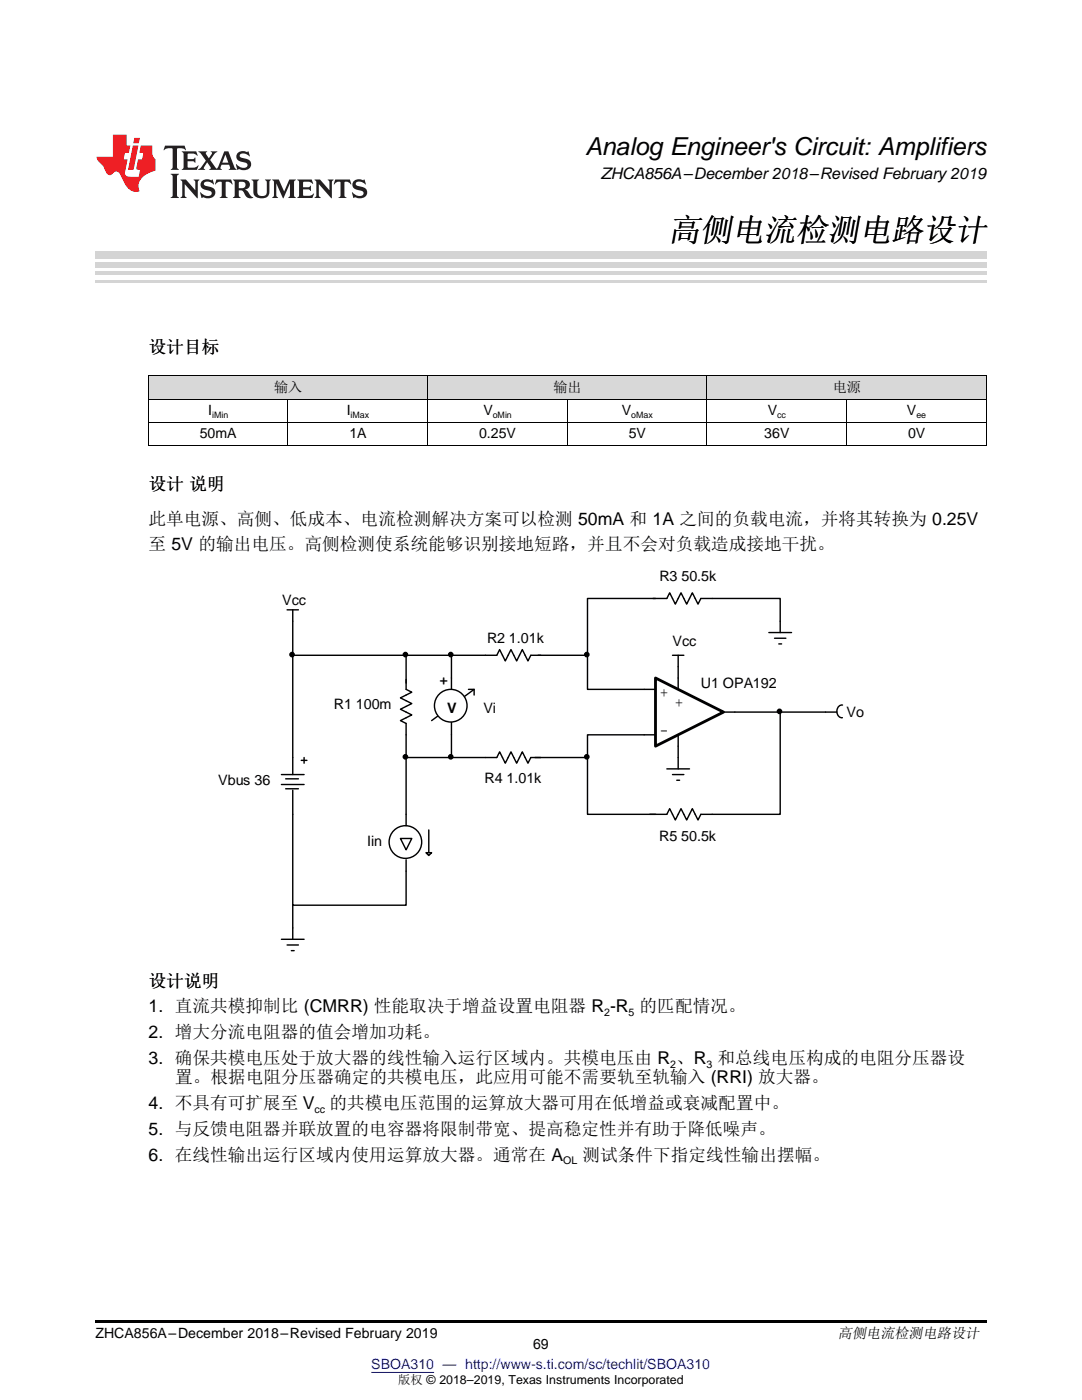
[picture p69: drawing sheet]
<svg xmlns="http://www.w3.org/2000/svg" width="216mm" height="279mm" viewBox="0 0 216 279" stroke-linecap="round" stroke-linejoin="round" font-family="sans-serif">
<defs><g id="words">
<text font-size="6.4" x="133.3" y="48">高侧电流检测电路设计</text>
<text font-size="4.9" x="116.8" y="30.9">Analog Engineer's Circuit: Amplifiers</text>
<g font-size="3.5">
<text x="29.6" y="70.5">设计目标</text>
<text x="29.6" y="97.8">设计 说明</text>
<text x="29.6" y="104.8">此单电源、高侧、低成本、电流检测解决方案可以检测 50mA 和 1A 之间的负载电流，并将其转换为 0.25V</text>
<text x="29.6" y="109.8">至 5V 的输出电压。高侧检测使系统能够识别接地短路，并且不会对负载造成接地干扰。</text>
<text x="29.6" y="196.9">设计说明</text>
<text x="29.6" y="202">1. 直流共模抑制比 (CMRR) 性能取决于增益设置电阻器 R -R 的匹配情况。</text>
<text x="29.6" y="207.2">2. 增大分流电阻器的值会增加功耗。</text>
<text x="29.6" y="212.3">3. 确保共模电压处于放大器的线性输入运行区域内。共模电压由 R 、R 和总线电压构成的电阻分压器设</text>
<text x="29.6" y="221.4">4. 不具有可扩展至 V</text>
<text x="34.9" y="216.2">置。根据电阻分压器确定的共模电压，此应用可能不需要轨至轨输入 (RRI) 放大器。</text>
<text x="65.7" y="221.4">的共模电压范围的运算放大器可用在低增益或衰减配置中。</text>
<text x="29.6" y="226.5">5. 与反馈电阻器并联放置的电容器将限制带宽、提高稳定性并有助于降低噪声。</text>
<text x="29.6" y="231.7">6. 在线性输出运行区域内使用运算放大器。通常在 A</text>
<text x="116.2" y="231.7">测试条件下指定线性输出摆幅。</text>
</g>
<text font-size="3.2" x="119.9" y="35.7">ZHCA856A–December 2018–Revised February 2019</text>
<g font-size="2.9">
<text x="131.6" y="116">R3 50.5k</text>
<text x="56.3" y="120.7">Vcc</text>
<text x="97.2" y="128.3">R2 1.01k</text>
<text x="134.2" y="129">Vcc</text>
<text x="87.7" y="136.6">+</text>
<text x="139.8" y="137.2">U1 OPA192</text>
<text x="66.6" y="141.5">R1 100m</text>
<text x="89.2" y="142.3">V</text>
<text x="96.5" y="142.3">Vi</text>
<text x="131.7" y="139.1">+</text>
<text x="134.7" y="141">+</text>
<text x="168.9" y="143.2">Vo</text>
<text x="131.7" y="146.8">-</text>
<text x="43.5" y="156.7">Vbus 36</text>
<text x="96.7" y="156.3">R4 1.01k</text>
<text x="131.5" y="167.8">R5 50.5k</text>
<text x="73.3" y="168.9">Iin</text>
<text x="167.2" y="267.1">高侧电流检测电路设计</text>
</g>
<g font-size="2.8">
<text x="41.6" y="82.8">I</text>
<text x="54.7" y="78.2">输入</text>
<text x="69.2" y="82.8">I</text>
<text x="96.4" y="82.8">V</text>
<text x="110.4" y="78.2">输出</text>
<text x="124.1" y="82.8">V</text>
<text x="153.2" y="82.8">V</text>
<text x="166.2" y="78.2">电源</text>
<text x="181" y="82.8">V</text>
<text x="39.9" y="87.5">50mA</text>
<text x="69.7" y="87.5">1A</text>
<text x="95.6" y="87.5">0.25V</text>
<text x="125.4" y="87.5">5V</text>
<text x="152.5" y="87.5">36V</text>
<text x="181.2" y="87.5">0V</text>
<text x="19" y="267.1">ZHCA856A–December 2018–Revised February 2019</text>
<text x="106.4" y="269.2">69</text>
</g>
<text font-size="2.8" fill="#00f" x="74.1" y="273.2">SBOA310 — http://www-s.ti.com/sc/techlit/SBOA310</text>
<text font-size="2.5" x="79.4" y="276.3">版权 © 2018–2019, Texas Instruments Incorporated</text>
<g font-size="2.1">
<text x="120.5" y="202.7">2</text>
<text x="125.4" y="202.7">5</text>
<text x="133.7" y="213">2</text>
<text x="141" y="213">3</text>
<text x="62.8" y="222.1">cc</text>
<text x="112.4" y="232.4">OL</text>
</g>
<g font-size="1.8">
<text x="42.3" y="83.4">iMin</text>
<text x="70" y="83.4">iMax</text>
<text x="98.3" y="83.4">oMin</text>
<text x="125.9" y="83.4">oMax</text>
<text x="155.1" y="83.4">cc</text>
<text x="182.8" y="83.4">ee</text>
</g>
</g></defs>
<g fill="#d8d8d8">
<path d="M29.6 75.1h27.9v4.6h-27.9z"/>
<path d="M57.5 75.1h27.9v4.6h-27.9z"/>
<path d="M85.4 75.1h27.8v4.6h-27.8z"/>
<path d="M113.2 75.1h27.9v4.6h-27.9z"/>
<path d="M141.1 75.1h27.9v4.6h-27.9z"/>
<path d="M169 75.1h27.8v4.6h-27.8z"/>
</g>
<path d="M19 263.5h177.8v.6h-177.8z" fill="#000"/>
<g fill="#000">
<circle cx="58.3" cy="130.6" r=".42"/>
<circle cx="80.9" cy="130.6" r=".43"/>
<circle cx="89.9" cy="130.6" r=".42"/>
<circle cx="117.1" cy="130.6" r=".43"/>
<circle cx="80.9" cy="151" r=".42"/>
<circle cx="89.9" cy="151" r=".42"/>
<circle cx="117.1" cy="151" r=".42"/>
<circle cx="155.5" cy="142" r=".42"/>
</g>
<g fill="none" stroke="#000" stroke-width=".28">
<path d="M130.3 119.4h2.8l.5-1.1 1.2 2.3 1.1-2.3 1.1 2.3 1.1-2.3 1.2 2.3 .5-1.2h2.3M57.3 121.7h2.2M58.4 121.7v2.3M81 135.6v2l1.2 .5-2.3 1.2 2.3 1.1-2.3 1.1 2.3 1.2-2.3 1.1 1.1 .6v2.2M96.9 130.8h2.2l.6-1.2 1.1 2.3 1.2-2.3 1.1 2.3 1.1-2.3 1.2 2.3 .5-1.1h2M128.5 137.6h2.3M134.2 130.8h2.3M135.3 130.8v2.2M135.3 135.3v2.3M153.4 126.2h4.5M154.5 127.4h2.3M155.4 128.5h.6"/>
<path d="M155.7 124v2.2M56.2 154.6h4.5M56.2 156.6h4.5M57 155.4h2.5zM57 157.4h2.5zM58.4 151.2v3.4M58.4 157.7v4.8M60.1 151.7h1.1M60.7 151.2v1.1M96.9 151.2h2.2l.6-1.2 1.1 2.3 1.2-2.3 1.1 2.3 1.1-2.3 1.2 2.3 .5-1.1h2M128.5 146.6h2.3M133.1 153.4h4.5"/>
<path d="M134.2 154.6h2.3M135 155.7h.6M135.3 146.6v2.3M135.3 151.2v2.2M144.4 142.1h2.2M164.7 142.1h2.3M168.1 140.7a1.27 1.27 0 0 0-1.1 1.3 1.27 1.27 0 0 0 1.1 1.2M79.9 167.3h2.3l-1.2 2.3zM81 162.5v2.3M81 171.6v2.3M85 170.2h1.1l-.5 .5zM85.6 165.6v4.6"/>
<path d="M129.7 162.5h3.4l.5-1.1 1.2 2.3 1.1-2.3 1.1 2.3 1.1-2.3 1.2 2.3 .5-1.2h2.3M56.2 187.5h4.5M57.3 188.6h2.2M58.1 189.7h.6M58.4 185.2v2.3"/>
<circle cx="58.3" cy="130.6" r=".42"/>
<circle cx="80.9" cy="130.6" r=".43"/>
<circle cx="89.9" cy="130.6" r=".42"/>
<circle cx="117.1" cy="130.6" r=".43"/>
<circle cx="80.9" cy="151" r=".42"/>
<circle cx="89.9" cy="151" r=".42"/>
<circle cx="117.1" cy="151" r=".42"/>
<circle cx="155.5" cy="142" r=".42"/>
<circle cx="80.9" cy="168" r="3.3"/>
</g>
<path d="M130.8 135.3l13.6 6.8-13.6 6.8z" fill="#fff"/>
<path d="M130.8 135.3l13.6 6.8-13.6 6.8z" fill="none" stroke="#000" stroke-width=".57"/>
<path d="M90.1 135.3v2.3M93.5 137.6h1.1v1.1M94.6 137.6l-8.5 6.2M90.1 144.1v2.5" fill="none" stroke="#000" stroke-width=".28"/>
<circle cx="89.9" cy="140.8" r="3.3" fill="#fff"/>
<g fill="none" stroke="#000" stroke-width=".28">
<path d="M130.8 119.4h-13.6v11.4h-9.8M142.1 119.4h13.6v4.6M58.4 130.8h38.5M58.4 124v27.2M81 130.8v5.5M90.1 130.8v4.5M117.2 130.8v6.8h11.3M135.3 133v2.3M81 146.6v15.9M81 151.2h15.9M90.1 146.6v4.6M106.7 151.2h10.5"/>
<path d="M117.2 151.2v11.3h13.6M128.5 146.6h-11.3v4.6M135.3 148.9v2.3M146.6 142.1h9.1M164.7 142.1h-9v20.4h-13.6M58.4 162.5v18.2h22.6v-6.8M58.4 180.7v4.5"/>
<circle cx="89.9" cy="140.8" r="3.3"/>
</g>
<path d="M29.6 79.7h167.2M29.6 75h167.2M29.7 75.1v13.9M57.4 79.7v9.3M85.3 75.1v13.9M113.2 79.7v9.3M141.1 75.1v13.9M168.9 79.7v9.3M196.8 75.1v13.9M29.6 89h167.2M29.6 84.3h167.2" fill="none" stroke="#000" stroke-width=".2"/>
<path d="M19 56.1h177.8" fill="none" stroke="#d4d4d4" stroke-width=".42"/>
<g fill="#d4d4d4">
<path d="M19 54.2h177.8v.7h-177.8z"/>
<path d="M19 52.4h177.8v1h-177.8z"/>
<path d="M19 50.3h177.8v1.4h-177.8z"/>
</g>
<path d="M32.9 29.1l-.3 .9h.1a1.64 1.64 0 0 1 1.7-.3l.1 3.6-.4 .6h1.6l-.4-.6v-3.5v-.1l.4-.1a1.36 1.36 0 0 1 1.3 .4h.1l-.3-.9zM36.3 30.2l.3 .3v.3v2.5v.3l-.3 .3h3l.3-.9h-.1a1.87 1.87 0 0 1-2 .4l-.1-1.2h1.2l.4 .3v-1.1l-.4 .3-1.2 .1 .1-1.1 .2-.1a1.66 1.66 0 0 1 1.7 .5l.1-.1-.3-.8zM39.6 30.2l1.5 1.9-.9 1.2-.7 .6h1.4l-.3-.3 .7-1.2 .8 1.2-.3 .3h2.5l-.3-.3 .2-.7h1.5l.2 .6-.3 .4h1.6l-.4-.5-1.2-3.2h-.8l-1.2 2.9-.4 .6-1.3-1.8 .9-1.1 .6-.6h-1.4l.3 .3-.6 1.1-.6-1 .2-.4zM45 30.8l.6 1.7h-1.2zM47.4 30.6a1.04 1.04 0 0 0-.2 1.1 1.04 1.04 0 0 0 1 .6l1 .2a.5 .5 0 0 1 .2 .6 .5 .5 0 0 1-.5 .4 1.76 1.76 0 0 1-1.7-.8l-.1 .1 .3 1.1 .2-.1a2.54 2.54 0 0 0 2.2-.3 1.12 1.12 0 0 0 .2-1.2 1.12 1.12 0 0 0-1-.6l-1-.3a.4 .4 0 0 1-.2-.4 .4 .4 0 0 1 .4-.3 1.6 1.6 0 0 1 1.6 .5h.1l-.3-1-.3 .2-.2-.1a1.62 1.62 0 0 0-1.7 .3zM34.1 34.7l.3 .3 .1 .3v3.6l-.1 .3-.3 .3h1.6l-.3-.3-.1-.3v-3.6l.1-.3 .3-.3zM36 35.8l.4 .6v2.5l-.1 .3-.3 .3h1.2l-.3-.6v-2.1l2.6 2.8v-3.2l.3-.6h-1.2l.3 .4 .1 1.7-1.9-2.1zM40.3 36.2a1.04 1.04 0 0 0-.2 1.1 1.04 1.04 0 0 0 .9 .6l1 .3a.5 .5 0 0 1 .2 .5 .5 .5 0 0 1-.4 .4 1.76 1.76 0 0 1-1.8-.7h-.1l.3 1.1 .2-.1a2.55 2.55 0 0 0 2.3-.3 1.12 1.12 0 0 0 .2-1.2 1.12 1.12 0 0 0-1-.6l-1-.3a.41 .41 0 0 1-.2-.4 .41 .41 0 0 1 .4-.3 1.6 1.6 0 0 1 1.5 .5h.1l-.3-1-.2 .2-.2-.1a1.64 1.64 0 0 0-1.7 .3zM43.2 35.8l-.3 1h.1a.95 .95 0 0 1 1.2-.5v2.6v.3l-.4 .3h1.6l-.3-.3-.1-.3v-2.4l.3-.2a1.02 1.02 0 0 1 1 .5h.1l-.3-1zM46.5 35.8l.3 .4v.2v2.5v.3l-.3 .3h1.5l-.3-.3-.1-1.2a.9 .9 0 0 1 1.2 .8 1.07 1.07 0 0 0 1.7 .6 1.97 1.97 0 0 1-1.1-1.3l-.5-.3a.98 .98 0 0 0 1-1 .98 .98 0 0 0-1-.9zM47.7 36.3h.2a.81 .81 0 0 1 1.1 .6 .64 .64 0 0 1-.7 .7h-.7zM50.2 35.8l.3 .4 .1 .2v1.9a1.59 1.59 0 0 0 2.1 1.2 1.15 1.15 0 0 0 1.1-1.2v-2.1l.3-.4h-1.2l.3 .6v1.9a.97 .97 0 0 1-.7 .9 .97 .97 0 0 1-1.1-.6l-.1-2.2 .1-.2 .3-.4zM54.3 35.8l.3 .4 .1 .2v2.5l-.4 .6h1.2l-.4-.6v-2.3l1.4 3 1.4-3v2.3l-.4 .6h1.5l-.3-.3v-.3v-2.5v-.2l.3-.4h-1.3l-1 2.4-1.1-2.4zM59.3 35.8l.3 .4 .1 .2v2.5l-.1 .3-.3 .3h3l.4-.8-.1-.1a1.88 1.88 0 0 1-2.1 .4v-1.2h1.2l.3 .3v-1l-.3 .2-1.2 .1v-1l.3-.1a1.66 1.66 0 0 1 1.6 .4h.1l-.3-.9zM62.8 35.8l.3 .6v2.5v.3l-.3 .3h1.2l-.4-.6v-2.1l2.6 2.8v-3.2l.3-.6h-1.1l.3 .4v1.7l-1.8-2.1zM66.9 35.8l-.3 1h.1a.95 .95 0 0 1 1.2-.5v2.6v.3l-.4 .3h1.6l-.3-.3-.1-.3v-2.4l.3-.2a1.02 1.02 0 0 1 1 .5h.1l-.3-1zM70.6 36.2a1.04 1.04 0 0 0-.2 1.1 1.04 1.04 0 0 0 .9 .6l1 .3a.5 .5 0 0 1 .2 .5 .5 .5 0 0 1-.4 .4 1.75 1.75 0 0 1-1.8-.7h-.1l.3 1.1 .2-.1a2.56 2.56 0 0 0 2.3-.3 1.12 1.12 0 0 0 .2-1.2 1.12 1.12 0 0 0-1-.6l-1-.3a.4 .4 0 0 1-.2-.4 .4 .4 0 0 1 .4-.3 1.6 1.6 0 0 1 1.5 .5h.1l-.3-1-.2 .2-.2-.1a1.64 1.64 0 0 0-1.7 .3z" fill="#231f20"/>
<path d="M22.5 26.9v4.4h-3.2a2.57 2.57 0 0 0 1.2 1.7l.4 .8a1.22 1.22 0 0 0 1.3 1.1l.2-.2a.9 .9 0 0 1 1-.5 .9 .9 0 0 1 .7 .9l.5 1.1a2.58 2.58 0 0 0 3.3 1.9 2.35 2.35 0 0 1 .9-3.1l1.1-.6 1.1-.3v-2.3a1.45 1.45 0 0 1-.6-1.3v-1.5h-2.3l-.3 1.5h.8l-.2 1.3h-.9l-.3 1.6 .1 .4 .7 .1-.3 1.4h-1.1a1.52 1.52 0 0 1-1.7-.6l.6-2.9h-.8l.2-1.3h.8l.3-1.5h-.7v-2.1zM26.5 29l-1 4.9h1.2l.9-4.9zM26.8 27.5l-.2 1.1h1.1l.2-1.1z" fill="#ee1d23"/>
<path d="M74.1 273.9h12.5" fill="none" stroke="#00f" stroke-width=".2"/>
<use href="#words"/>
</svg>
